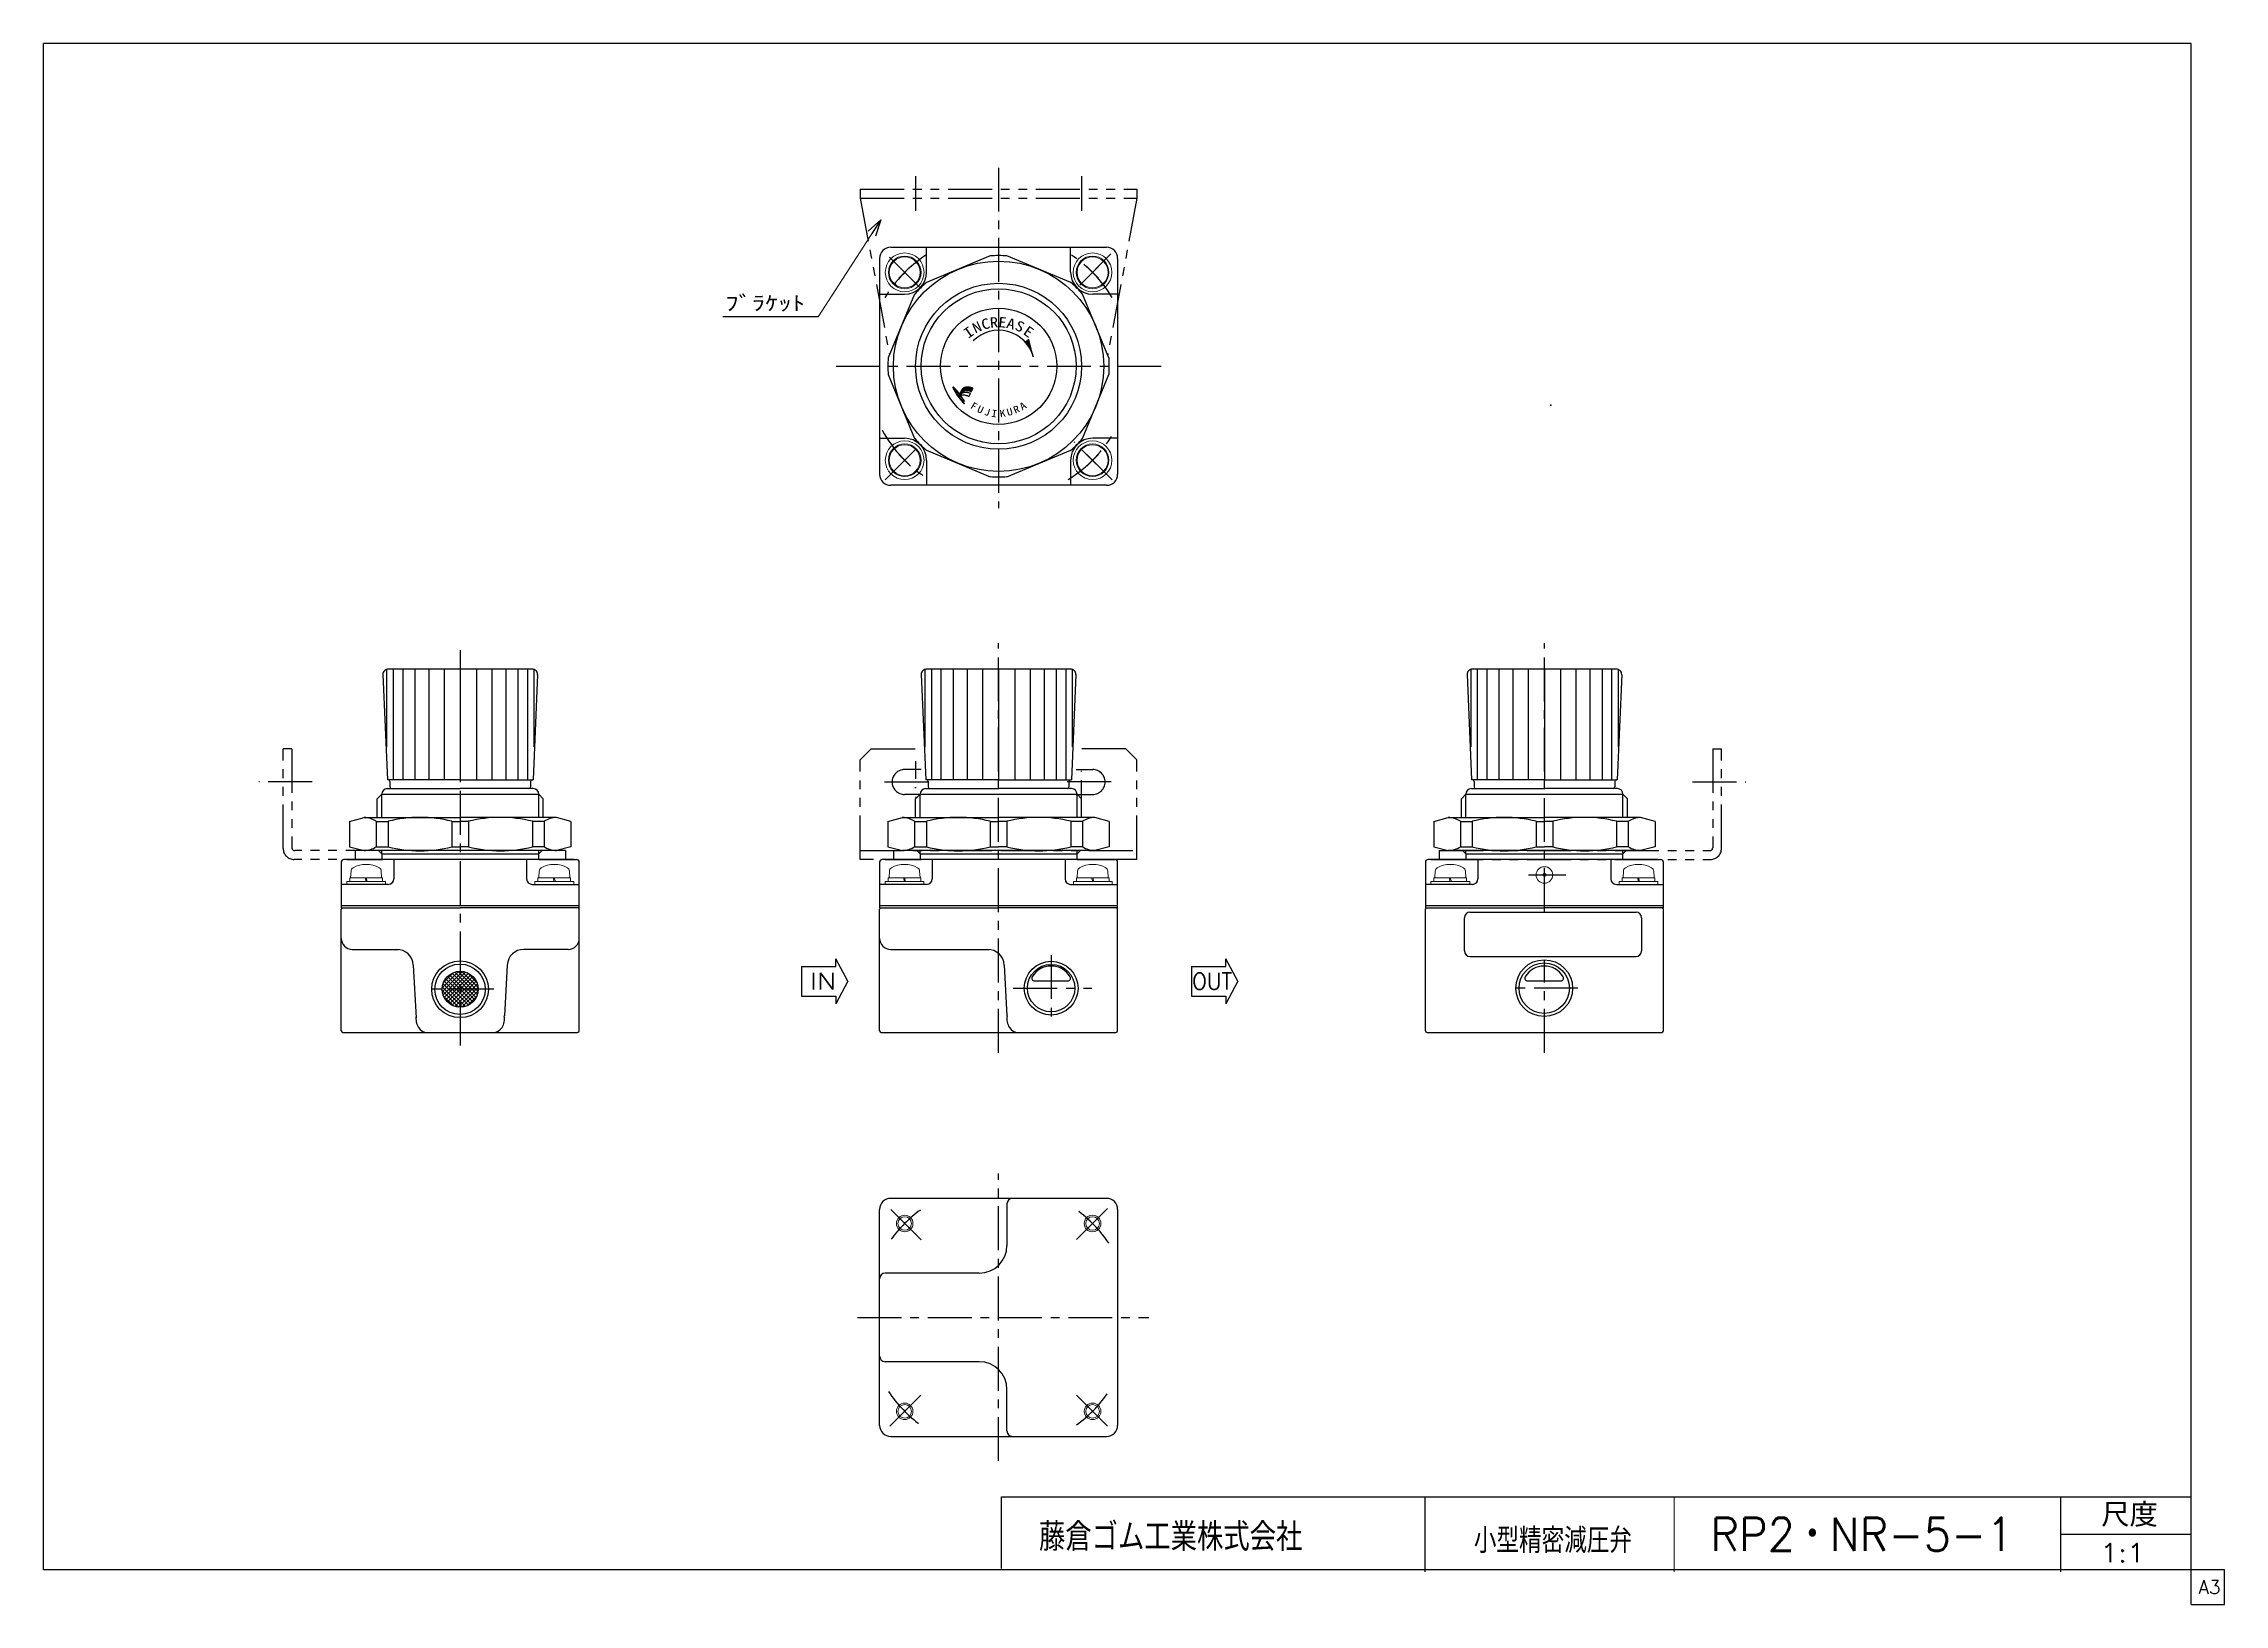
# Model space of a CAD drawing. Header units: millimetres. Extents: x -190 to 204, y -140 to 142.
import ezdxf
from ezdxf.enums import TextEntityAlignment as Align

# ---------------------------------------------------------------- set-up
doc = ezdxf.new("R2010")
doc.units = ezdxf.units.MM
doc.header["$LTSCALE"] = 0.25
doc.header["$PDSIZE"] = 1
for name, pattern in [('CENTER', [50.8, 31.75, -6.35, 6.35, -6.35]), ('DIVIDE', [31.75, 12.7, -6.35, 0, -6.35, 0, -6.35]), ('PHANTOM', [63.5, 31.75, -6.35, 6.35, -6.35, 6.35, -6.35])]:
    doc.linetypes.add(name, pattern=pattern)
doc.layers.add('Layer0014', color=7, linetype='Continuous')
doc.layers.add('ZUWAKU', color=7, linetype='Continuous')
doc.styles.add('FdaStyle0', font='txt.shx', dxfattribs={"width": 0.8, "bigfont": 'bigfont'})
doc.styles.add('FdaStyle1', font='ＭＳ ゴシック', dxfattribs={"width": 0.616})

msp = doc.modelspace()

# ---------------------------------------------------------------- texts
at = {"color": 4, "style": 'FdaStyle0'}
for s, height, width, p, p2 in [('ﾌﾞﾗｹｯﾄ', 3, 0.8, (-66.84, 93.01), (-52.44, 93.01)), ('IN', 3, 0.8, (-51.57, -29.42), (-46.77, -29.42)), ('OUT', 3, 0.8, (17.54, -29.42), (24.74, -29.42)), ('尺度', 4.275, 0.995614, (181.76, -126.47), (191.98, -126.47)), ('藤倉ゴム工業株式会社', 5.062, 0.783333, (-10.17, -130.83), (37.42, -130.83)), ('小型精密減圧弁', 4.5, 0.755952, (68.4, -131.21), (96.97, -131.21)), ('1:1', 3.375, 0.8, (181.56, -132.9), (189.66, -132.9))]:
    msp.add_text(s, height=height, dxfattribs=dict(at, width=width)).set_placement(p, p2, align=Align.FIT)
at = {"color": 4, "style": 'FdaStyle1', "width": 1.230769}
for s, height, rotation, p, p2 in [('N', 1.87, 25, (-21.67, 89.1), (-20.31, 89.73)), ('C', 1.87, 15, (-20.31, 89.76), (-18.86, 90.15)), ('R', 1.87, 5, (-18.97, 90.14), (-17.47, 90.27)), ('E', 1.87, 355, (-17.58, 90.28), (-16.09, 90.15)), ('A', 1.87, 345, (-16.19, 90.18), (-14.75, 89.79)), ('S', 1.87, 335, (-14.7, 89.89), (-13.34, 89.26)), ('I', 1.87, 35, (-22.96, 88.14), (-21.73, 89)), ('E', 1.87, 325, (-13.18, 89.11), (-11.95, 88.25)), ('F', 1.3, 328, (-22.69, 75.73), (-21.81, 75.18)), ('U', 1.3, 336, (-21.49, 75.01), (-20.54, 74.58)), ('J', 1.3, 344, (-20.2, 74.46), (-19.2, 74.17)), ('I', 1.3, 352, (-18.85, 74.1), (-17.82, 73.95)), ('K', 1.3, 8, (-17.17, 73.98), (-16.14, 74.13)), ('U', 1.3, 16, (-15.79, 74.2), (-14.78, 74.49)), ('R', 1.3, 24, (-14.45, 74.61), (-13.49, 75.04)), ('A', 1.3, 32, (-13.18, 75.2), (-12.29, 75.76))]:
    msp.add_text(s, height=height, rotation=rotation, dxfattribs=at).set_placement(p, p2, align=Align.FIT)
at = {"layer": 'Layer0014', "color": 4, "style": 'FdaStyle0', "width": 0.814732}
msp.add_text('RP2・NR-5-1', height=6, dxfattribs=at).set_placement((111.16, -130.84), (165.91, -130.84), align=Align.FIT)
at = {"layer": 'ZUWAKU', "color": 7, "style": 'FdaStyle0', "width": 0.8}
msp.add_text('A3', height=2.5, dxfattribs=at).set_placement((199.31, -138.62), (203.31, -138.62), align=Align.FIT)

# ---------------------------------------------------------------- blocks, each defined once
blk = doc.blocks.new('DC_GROUP_RP2・NR-5-1_2')
at = {"color": 4, "linetype": 'Continuous', "lineweight": 25}
blk.add_line((-22.51, 79.35), (-22.6, 79.37), dxfattribs=at)
for centre, radius, start, end in [((-23.03, 78.12), 1.35, 146.3137, 150.2603), ((-20.43, 76.48), 4.43, 145.7977, 147.2876), ((-23.74, 78.72), 0.428, 137.9478, 145.4483), ((-19.64, 75.35), 5.74, 139.6104, 140.4429), ((-23.35, 78.51), 0.863, 133.8815, 139.3431), ((-23.55, 78.71), 0.579, 126.6419, 133.6018), ((-30.28, 88.03), 10.92, 305.802, 306.198), ((-23.16, 78.37), 1.09, 123.5906, 128.4094), ((-23.37, 78.64), 0.747, 113.6113, 121.5603), ((-23.13, 78.15), 1.29, 109.8131, 114.4884), ((-23.16, 78.17), 1.26, 105.6944, 109.3068), ((-23.36, 78.92), 0.485, 101.7235, 106.5255), ((-23.12, 77.9), 1.54, 99.1241, 102.6775), ((-23.16, 78.07), 1.36, 93.8559, 98.561), ((-23.16, 78.09), 1.35, 90.2765, 94.1452), ((-23.17, 77.68), 1.75, 87.3084, 89.7512), ((-23.45, 69.8), 9.64, 87.3301, 87.8618), ((-23.05, 78.27), 1.16, 84.1175, 87.6106), ((-23.47, 74.82), 4.64, 82.4113, 83.3245), ((-23.59, 73.2), 6.25, 82.4618, 83.2741), ((-22.97, 77.96), 1.46, 78.7109, 82.0424), ((-23.86, 73.57), 5.93, 77.6612, 78.5158), ((-23.37, 75.28), 4.16, 76.5305, 78.1041), ((-24.18, 71.93), 7.61, 75.3044, 76.4448), ((-23.54, 74.39), 5.06, 74.0939, 75.2655), ((-22.27, 77.65), 2.25, 154.1596, 156.5211), ((-20.1, 76.5), 4.7, 151.9983, 153.0993), ((-21.51, 77.34), 3.06, 151.7036, 153.3939)]:
    blk.add_arc(centre, radius, start, end, dxfattribs=at)
blk = doc.blocks.new('DC_GROUP_RP2・NR-5-1_3')
at = {"color": 4, "linetype": 'Continuous', "lineweight": 25}
blk.add_line((-24.39, 78.42), (-24.49, 78.23), dxfattribs=at)
for centre, radius, start, end in [((-19.02, 75.55), 6.08, 155.7385, 157.3306), ((-17.04, 74.58), 8.29, 153.8872, 155.2023), ((-3.37, 68.2), 23.37, 153.7299, 154.0739)]:
    blk.add_arc(centre, radius, start, end, dxfattribs=at)
blk = doc.blocks.new('DC_GROUP_RP2・NR-5-1_4')
at = {"color": 4, "linetype": 'Continuous', "lineweight": 25}
for centre, radius, start, end in [((-23.39, 77.88), 0.935, 87.9667, 103.3335), ((-23.34, 77.1), 1.71, 82.9246, 90.3904), ((-17.65, 74.24), 7.73, 150.2166, 151.9818), ((-22.04, 76.78), 2.66, 143.5786, 150.7996), ((-22.47, 77.05), 2.15, 134.1532, 142.386), ((-23.65, 78.28), 0.451, 115.6669, 136.3331), ((-23.25, 77.61), 1.23, 106.453, 118.6432), ((-23.78, 73.98), 4.86, 78.9614, 82.3102), ((-23.48, 75.33), 3.48, 76.1085, 79.5651), ((-24.75, 70.46), 8.51, 74.2397, 75.6821)]:
    blk.add_arc(centre, radius, start, end, dxfattribs=at)
blk = doc.blocks.new('DC_GROUP_RP2・NR-5-1_5')
at = {"color": 4, "linetype": 'Continuous', "lineweight": 25}
for centre, radius, start, end in [((-53, 92.35), 33.56, 336.0229, 336.3317), ((1.47, 68.22), 26.01, 155.4396, 155.8221), ((-14.33, 75.56), 8.6, 155.419, 156.1641), ((-22.21, 79.13), 0.143, 52.5201, 66.2857), ((-22.78, 79.46), 0.712, 332.7063, 339.2217), ((-22.14, 79.22), 0.0258, 332.3209, 49.311), ((-22.42, 78.7), 0.0529, 252.8981, 295.1278), ((-22.68, 79.08), 0.514, 303.2931, 308.7069), ((-22.37, 78.71), 0.0276, 285.4206, 1.2643)]:
    blk.add_arc(centre, radius, start, end, dxfattribs=at)
blk = doc.blocks.new('DC_GROUP_RP2・NR-5-1_6')
at = {"color": 4, "linetype": 'Continuous', "lineweight": 25}
for centre, radius, start, end in [((-23.48, 77.44), 1.06, 101.4115, 111.7469), ((-23.52, 77.23), 1.26, 88.7756, 97.5488), ((-23.43, 76.94), 1.55, 84.5826, 92.4321), ((-23.6, 76.29), 2.22, 75.5586, 81.7984), ((-28.44, 54.94), 24.11, 76.5307, 77.0586), ((-27.05, 61.32), 17.58, 75.2581, 76.0873)]:
    blk.add_arc(centre, radius, start, end, dxfattribs=at)
blk = doc.blocks.new('DC_GROUP_RP2・NR-5-1_7')
at = {"color": 4, "linetype": 'Continuous', "lineweight": 25}
for centre, radius, start, end in [((-19.61, 74.77), 5.74, 146.4952, 148.654), ((-22.96, 76.98), 1.73, 140.1478, 146.2166), ((-23.01, 77.02), 1.66, 133.9103, 140.1366), ((-23.39, 77.43), 1.11, 124.9045, 134.3384), ((-23.17, 77.04), 1.55, 116.7491, 123.3108)]:
    blk.add_arc(centre, radius, start, end, dxfattribs=at)
blk = doc.blocks.new('DC_GROUP_RP2・NR-5-1_8')
at = {"color": 4, "linetype": 'Continuous', "lineweight": 25}
for centre, radius, start, end in [((-23.72, 77.17), 0.882, 125.0997, 135.311), ((-23.9, 77.38), 0.609, 106.7194, 123.1077), ((-23.82, 77.12), 0.889, 95.0209, 106.77), ((-23.83, 77.21), 0.792, 83.4318, 94.9938), ((-23.91, 76.39), 1.62, 77.2777, 83.6899), ((-24.65, 73.28), 4.81, 74.4539, 76.9118), ((-25.42, 70.05), 8.13, 73.7332, 75.3101), ((-39.28, 26.34), 53.99, 72.4107, 72.6038), ((-22.27, 80.2), 2.5, 253.7235, 257.0779)]:
    blk.add_arc(centre, radius, start, end, dxfattribs=at)
blk = doc.blocks.new('DC_GROUP_RP2・NR-5-1_9')
at = {"color": 4, "linetype": 'Continuous', "lineweight": 25}
for centre, radius, start, end in [((-22.83, 77.84), 0.073, 272.1073, 297.0668), ((-22.86, 77.87), 0.109, 305.6302, 324.6945)]:
    blk.add_arc(centre, radius, start, end, dxfattribs=at)
blk = doc.blocks.new('DC_GROUP_RP2・NR-5-1_10')
at = {"color": 4, "linetype": 'Continuous', "lineweight": 25}
for centre, radius, start, end in [((-22.59, 78.29), 0.0381, 38.3896, 74.0601), ((-22.61, 78.29), 0.0481, 350.6874, 21.1754)]:
    blk.add_arc(centre, radius, start, end, dxfattribs=at)
blk = doc.blocks.new('DC_GROUP_RP2・NR-5-1_11')
at = {"color": 4, "linetype": 'Continuous', "lineweight": 25}
for centre, radius, start, end in [((-45.22, 63.13), 25.61, 33.693, 34.9555), ((-39.82, 66.92), 19.02, 31.6958, 33.2354)]:
    blk.add_arc(centre, radius, start, end, dxfattribs=at)
blk = doc.blocks.new('DC_GROUP_RP2・NR-5-1_12')
at = {"color": 4, "linetype": 'Continuous', "lineweight": 25}
for centre, radius, start, end in [((-41.14, 65.55), 20.82, 34.3135, 35.9326), ((-35.5, 69.58), 13.89, 31.5928, 33.7135)]:
    blk.add_arc(centre, radius, start, end, dxfattribs=at)
blk = doc.blocks.new('DC_GROUP_RP2・NR-5-1_13')
at = {"color": 4, "linetype": 'Continuous', "lineweight": 25}
for centre, radius, start, end in [((-23.7, 76.93), 0.0743, 291.388, 320.612), ((-23.69, 76.9), 0.056, 336.9074, 12.2453)]:
    blk.add_arc(centre, radius, start, end, dxfattribs=at)
blk = doc.blocks.new('DC_GROUP_RP2・NR-5-1_14')
at = {"color": 4, "linetype": 'Continuous', "lineweight": 25}
for centre, radius, start, end in [((-23.7, 76.46), 0.0169, 260.8193, 351.1807), ((-23.98, 76.5), 0.303, 352.0672, 4.6376)]:
    blk.add_arc(centre, radius, start, end, dxfattribs=at)
blk = doc.blocks.new('DC_GROUP_RP2・NR-5-1_15')
at = {"color": 4, "linetype": 'Continuous', "lineweight": 25}
for centre, radius, start, end in [((-24.56, 78.89), 0.67, 192.2371, 200.6896), ((-23.77, 79.21), 1.52, 201.5019, 208.2552), ((-19.59, 81.44), 6.26, 208.0826, 210.419), ((-20.95, 80.6), 4.66, 210.0026, 213.4797), ((-8.12, 89.03), 20.01, 213.3592, 214.7519), ((-16.77, 83), 9.46, 214.6023, 216.9552), ((-12.76, 86.14), 14.56, 217.3477, 218.6891), ((-13.9, 85.03), 12.98, 218.0128, 219.9295), ((-22.27, 78.04), 2.07, 220.2779, 227.3133)]:
    blk.add_arc(centre, radius, start, end, dxfattribs=at)
blk = doc.blocks.new('DC_GROUP_RP2・NR-5-1_16')
at = {"color": 4, "linetype": 'Continuous', "lineweight": 25}
for centre, radius, start, end in [((-26.35, 77.18), 1.99, 46.4098, 53.1264), ((-27.09, 76.49), 3.01, 39.4447, 45.1725), ((-31.43, 72.9), 8.63, 37.5621, 39.5655)]:
    blk.add_arc(centre, radius, start, end, dxfattribs=at)
blk = doc.blocks.new('DC_GROUP_RP2・NR-5-1_17')
at = {"color": 4, "linetype": 'Continuous', "lineweight": 25}
for centre, radius, start, end in [((-25.17, 78.76), 0.0485, 137.1831, 190.911), ((-25.21, 78.7), 0.0872, 48.1818, 84.101)]:
    blk.add_arc(centre, radius, start, end, dxfattribs=at)
blk = doc.blocks.new('DC_GROUP_RP2・NR-5-1_18')
at = {"color": 4, "linetype": 'Continuous', "lineweight": 25}
for centre, radius, start, end in [((-24.59, 78.2), 0.0442, 283.2865, 322.9887), ((-24.76, 78.3), 0.237, 328.3091, 341.1705)]:
    blk.add_arc(centre, radius, start, end, dxfattribs=at)
blk = doc.blocks.new('DC_GROUP_RP2・NR-5-1_19')
at = {"color": 4, "linetype": 'Continuous', "lineweight": 25}
for centre, radius, start, end in [((-26.63, 78.03), 1.72, 47.4334, 54.4999), ((-28.64, 75.92), 4.64, 42.8097, 46.8039), ((-30.8, 73.92), 7.58, 40.4704, 42.783), ((-33.87, 71.14), 11.72, 39.1649, 41.0993), ((-33.25, 71.79), 10.84, 36.4519, 38.5629)]:
    blk.add_arc(centre, radius, start, end, dxfattribs=at)
blk = doc.blocks.new('DC_GROUP_RP2・NR-5-1_20')
at = {"color": 4, "linetype": 'Continuous', "lineweight": 25}
for centre, radius, start, end in [((-25.59, 79.34), 0.127, 138.8509, 166.2792), ((-25.64, 79.35), 0.0836, 86.8462, 123.2548)]:
    blk.add_arc(centre, radius, start, end, dxfattribs=at)
blk = doc.blocks.new('DC_GROUP_RP2・NR-5-1_21')
at = {"color": 4, "linetype": 'Continuous', "lineweight": 25}
for centre, radius, start, end in [((-24.43, 79.67), 1.32, 193.3258, 201.5156), ((-23.49, 80.1), 2.34, 202.9342, 210.0439), ((-16.4, 84.11), 10.49, 209.6145, 211.8441), ((-12.46, 86.49), 15.1, 211.6163, 213.1514), ((5.63, 98.41), 36.76, 213.2841, 213.9605)]:
    blk.add_arc(centre, radius, start, end, dxfattribs=at)
blk = doc.blocks.new('DC_GROUP_RP2・NR-5-1_22')
at = {"color": 4, "linetype": 'Continuous', "lineweight": 25}
for centre, radius, start, end in [((14.15, 106.39), 48.32, 216.1662, 216.4812), ((-1.83, 94.59), 28.45, 216.5121, 217.1406), ((42.15, 128.06), 83.72, 217.2285, 217.4483), ((-17.47, 82.32), 8.58, 217.0043, 218.598), ((-17.92, 82.06), 8.06, 219.1584, 220.9647), ((-18.15, 81.78), 7.7, 220.5305, 222.5038), ((-21.48, 78.77), 3.22, 223.039, 226.3838)]:
    blk.add_arc(centre, radius, start, end, dxfattribs=at)
blk = doc.blocks.new('DC_GROUP_RP2・NR-5-1_23')
at = {"color": 4, "linetype": 'Continuous', "lineweight": 25}
for p, q in [((-24.2, 78.81), (-23.74, 78.74)), ((-24.18, 78.84), (-23.68, 78.76)), ((-24.16, 78.87), (-23.61, 78.79)), ((-24.14, 78.9), (-23.5, 78.8)), ((-24.11, 78.94), (-23.32, 78.81)), ((-24.09, 78.97), (-22.35, 78.69)), ((-24.07, 79), (-22.33, 78.73)), ((-24.04, 79.03), (-22.32, 78.76)), ((-24.02, 79.06), (-22.3, 78.79)), ((-23.99, 79.09), (-22.29, 78.83)), ((-23.96, 79.12), (-22.27, 78.86)), ((-23.93, 79.16), (-22.26, 78.89)), ((-23.89, 79.18), (-22.24, 78.92)), ((-23.85, 79.21), (-22.23, 78.96)), ((-23.81, 79.24), (-22.21, 78.99)), ((-23.77, 79.27), (-22.2, 79.02)), ((-23.72, 79.3), (-22.18, 79.06)), ((-23.66, 79.33), (-22.17, 79.09)), ((-23.6, 79.35), (-22.15, 79.12)), ((-23.53, 79.38), (-22.14, 79.16)), ((-23.45, 79.4), (-22.12, 79.19)), ((-23.35, 79.42), (-22.11, 79.22)), ((-23.2, 79.43), (-22.18, 79.27)), ((-22.86, 79.41), (-22.64, 79.38)), ((-24.64, 77.89), (-24.48, 77.86)), ((-24.63, 77.92), (-24.46, 77.89)), ((-24.62, 77.85), (-24.5, 77.83)), ((-24.61, 77.95), (-24.45, 77.93)), ((-24.6, 77.99), (-24.43, 77.96)), ((-24.59, 77.81), (-24.51, 77.8)), ((-24.58, 78.02), (-24.41, 77.99)), ((-24.57, 78.05), (-24.39, 78.02)), ((-24.56, 77.77), (-24.54, 77.76)), ((-24.55, 78.09), (-24.37, 78.06)), ((-24.54, 78.12), (-24.35, 78.09)), ((-24.52, 78.15), (-24.34, 78.12)), ((-24.51, 78.18), (-24.32, 78.15)), ((-24.49, 78.22), (-24.3, 78.19)), ((-24.47, 78.25), (-24.28, 78.22)), ((-24.46, 78.28), (-24.26, 78.25)), ((-24.44, 78.32), (-24.23, 78.28)), ((-24.43, 78.35), (-24.21, 78.31)), ((-24.41, 78.38), (-24.19, 78.35)), ((-24.39, 78.41), (-24.17, 78.38)), ((-24.38, 78.45), (-24.14, 78.41)), ((-24.36, 78.48), (-24.11, 78.44)), ((-24.35, 78.51), (-24.09, 78.47)), ((-24.33, 78.55), (-24.06, 78.5)), ((-24.32, 78.58), (-24.03, 78.53)), ((-24.3, 78.61), (-24, 78.56)), ((-24.28, 78.64), (-23.97, 78.6)), ((-24.27, 78.68), (-23.94, 78.63)), ((-24.25, 78.71), (-23.9, 78.65)), ((-24.23, 78.74), (-23.85, 78.68)), ((-24.22, 78.78), (-23.8, 78.71)), ((-22.6, 78.7), (-22.39, 78.66))]:
    blk.add_line(p, q, dxfattribs=at)
blk = doc.blocks.new('DC_GROUP_RP2・NR-5-1_24')
at = {"color": 4, "linetype": 'Continuous', "lineweight": 25}
for p, q in [((-24.27, 77.78), (-24.2, 77.77)), ((-24.27, 77.75), (-24.18, 77.73)), ((-24.24, 77.71), (-24.15, 77.69)), ((-24.21, 77.67), (-24.12, 77.65)), ((-24.18, 77.63), (-24.09, 77.61)), ((-24.15, 77.59), (-24.07, 77.57)), ((-24.13, 77.55), (-24.04, 77.53)), ((-24.1, 77.51), (-24.01, 77.5)), ((-24.07, 77.47), (-23.98, 77.46)), ((-24.04, 77.43), (-23.96, 77.42)), ((-24.02, 77.39), (-23.93, 77.38)), ((-23.99, 77.35), (-23.91, 77.34)), ((-23.96, 77.31), (-23.88, 77.3)), ((-23.93, 77.27), (-23.85, 77.26)), ((-23.91, 77.23), (-23.83, 77.22)), ((-23.88, 77.19), (-23.8, 77.18)), ((-23.86, 77.15), (-23.78, 77.14)), ((-23.83, 77.11), (-23.75, 77.1)), ((-23.8, 77.07), (-23.73, 77.06)), ((-23.78, 77.03), (-23.7, 77.02)), ((-23.75, 76.99), (-23.68, 76.98)), ((-23.73, 76.95), (-23.65, 76.94)), ((-23.71, 76.92), (-23.63, 76.9)), ((-23.68, 76.88), (-23.65, 76.87))]:
    blk.add_line(p, q, dxfattribs=at)
blk = doc.blocks.new('DC_GROUP_RP2・NR-5-1_25')
at = {"color": 4, "linetype": 'Continuous', "lineweight": 25}
for p, q in [((-25.7, 79.39), (-25.53, 79.36)), ((-25.7, 79.35), (-25.48, 79.32)), ((-25.69, 79.31), (-25.44, 79.27)), ((-25.68, 79.42), (-25.59, 79.4)), ((-25.68, 79.28), (-25.39, 79.23)), ((-25.67, 79.24), (-25.35, 79.19)), ((-25.66, 79.2), (-25.31, 79.15)), ((-25.64, 79.16), (-25.27, 79.1)), ((-25.62, 79.13), (-25.23, 79.06)), ((-25.61, 79.09), (-25.19, 79.02)), ((-25.59, 79.05), (-25.15, 78.98)), ((-25.57, 79.01), (-25.12, 78.94)), ((-25.55, 78.97), (-25.08, 78.9)), ((-25.53, 78.93), (-25.05, 78.86)), ((-25.5, 78.89), (-25.01, 78.82)), ((-25.48, 78.85), (-24.98, 78.77)), ((-25.46, 78.82), (-25.21, 78.78)), ((-25.44, 78.78), (-25.21, 78.74)), ((-25.41, 78.74), (-25.2, 78.7)), ((-25.39, 78.7), (-25.19, 78.67)), ((-25.36, 78.66), (-25.18, 78.63)), ((-25.34, 78.62), (-25.16, 78.59)), ((-25.32, 78.58), (-25.14, 78.55)), ((-25.29, 78.54), (-25.12, 78.51)), ((-25.27, 78.5), (-25.1, 78.48)), ((-25.24, 78.46), (-25.08, 78.44)), ((-25.22, 78.42), (-25.06, 78.4)), ((-25.19, 78.38), (-25.04, 78.36)), ((-25.17, 78.34), (-25.02, 78.32)), ((-25.15, 78.77), (-24.94, 78.73)), ((-25.14, 78.3), (-24.99, 78.28)), ((-25.12, 78.27), (-24.97, 78.24)), ((-25.09, 78.72), (-24.91, 78.69)), ((-25.09, 78.23), (-24.95, 78.2)), ((-25.07, 78.19), (-24.92, 78.16)), ((-25.04, 78.68), (-24.87, 78.65)), ((-25.04, 78.15), (-24.9, 78.12)), ((-25.01, 78.11), (-24.87, 78.09)), ((-24.99, 78.64), (-24.84, 78.61)), ((-24.99, 78.07), (-24.85, 78.05)), ((-24.96, 78.03), (-24.82, 78.01)), ((-24.95, 78.59), (-24.8, 78.57)), ((-24.93, 77.99), (-24.8, 77.97)), ((-24.91, 78.55), (-24.77, 78.53)), ((-24.91, 77.95), (-24.77, 77.93)), ((-24.88, 77.91), (-24.74, 77.89)), ((-24.87, 78.51), (-24.74, 78.49)), ((-24.85, 77.87), (-24.72, 77.85)), ((-24.83, 78.47), (-24.71, 78.45)), ((-24.82, 77.83), (-24.69, 77.81)), ((-24.8, 78.43), (-24.68, 78.41)), ((-24.8, 77.79), (-24.66, 77.77)), ((-24.77, 78.39), (-24.64, 78.37)), ((-24.77, 77.75), (-24.64, 77.73)), ((-24.74, 77.71), (-24.61, 77.69)), ((-24.73, 78.35), (-24.61, 78.33)), ((-24.71, 77.67), (-24.58, 77.65)), ((-24.7, 78.31), (-24.58, 78.29)), ((-24.68, 77.63), (-24.55, 77.61)), ((-24.67, 78.26), (-24.55, 78.25)), ((-24.65, 77.59), (-24.53, 77.57)), ((-24.63, 78.22), (-24.54, 78.21)), ((-24.62, 77.55), (-24.5, 77.53)), ((-24.6, 78.18), (-24.56, 78.18)), ((-24.59, 77.51), (-24.47, 77.49)), ((-24.56, 77.47), (-24.44, 77.45)), ((-24.53, 77.43), (-24.41, 77.41)), ((-24.5, 77.39), (-24.38, 77.37)), ((-24.46, 77.35), (-24.35, 77.33)), ((-24.43, 77.31), (-24.32, 77.29)), ((-24.4, 77.27), (-24.29, 77.25)), ((-24.37, 77.23), (-24.26, 77.21)), ((-24.34, 77.19), (-24.23, 77.17)), ((-24.31, 77.15), (-24.2, 77.13)), ((-24.28, 77.11), (-24.16, 77.09)), ((-24.25, 77.06), (-24.13, 77.05)), ((-24.22, 77.02), (-24.1, 77.01)), ((-24.19, 76.98), (-24.07, 76.97)), ((-24.15, 76.94), (-24.04, 76.92)), ((-24.12, 76.9), (-24, 76.88)), ((-24.09, 76.86), (-23.97, 76.84)), ((-24.05, 76.82), (-23.94, 76.8)), ((-24.02, 76.78), (-23.9, 76.76)), ((-23.98, 76.74), (-23.87, 76.72)), ((-23.94, 76.7), (-23.83, 76.68)), ((-23.91, 76.66), (-23.8, 76.64)), ((-23.87, 76.62), (-23.76, 76.6)), ((-23.83, 76.57), (-23.72, 76.56)), ((-23.79, 76.53), (-23.68, 76.51)), ((-23.75, 76.49), (-23.68, 76.48)), ((-23.71, 76.45), (-23.69, 76.44))]:
    blk.add_line(p, q, dxfattribs=at)
blk = doc.blocks.new('DC_GROUP_RP2・NR-5-1_1')
at = {"color": 4, "linetype": 'Continuous', "lineweight": 25}
for p, q in [((-24.63, 77.9), (-24.64, 77.89)), ((-24.64, 77.89), (-24.56, 77.76)), ((-24.56, 77.76), (-24.52, 77.79)), ((-24.51, 77.76), (-24.53, 77.72)), ((-24.53, 77.72), (-24.47, 77.65)), ((-24.47, 77.87), (-24.52, 77.79)), ((-24.47, 77.65), (-24.45, 77.67)), ((-24.35, 77.79), (-24.45, 77.67)), ((-24.23, 77.81), (-24.29, 77.77)), ((-22.77, 77.8), (-22.56, 78.28))]:
    blk.add_line(p, q, dxfattribs=at)
at = {"linetype": 'Continuous'}
for name in ['DC_GROUP_RP2・NR-5-1_20', 'DC_GROUP_RP2・NR-5-1_21', 'DC_GROUP_RP2・NR-5-1_25', 'DC_GROUP_RP2・NR-5-1_19', 'DC_GROUP_RP2・NR-5-1_23', 'DC_GROUP_RP2・NR-5-1_4', 'DC_GROUP_RP2・NR-5-1_2', 'DC_GROUP_RP2・NR-5-1_5', 'DC_GROUP_RP2・NR-5-1_17', 'DC_GROUP_RP2・NR-5-1_15', 'DC_GROUP_RP2・NR-5-1_16', 'DC_GROUP_RP2・NR-5-1_22', 'DC_GROUP_RP2・NR-5-1_3', 'DC_GROUP_RP2・NR-5-1_18', 'DC_GROUP_RP2・NR-5-1_7', 'DC_GROUP_RP2・NR-5-1_8', 'DC_GROUP_RP2・NR-5-1_12', 'DC_GROUP_RP2・NR-5-1_24', 'DC_GROUP_RP2・NR-5-1_11', 'DC_GROUP_RP2・NR-5-1_6', 'DC_GROUP_RP2・NR-5-1_14', 'DC_GROUP_RP2・NR-5-1_13', 'DC_GROUP_RP2・NR-5-1_9', 'DC_GROUP_RP2・NR-5-1_10']:
    blk.add_blockref(name, (0, 0), dxfattribs=at)
blk = doc.blocks.new('DC_GROUP_RP2・NR-5-1_26')
at = {"color": 4, "linetype": 'Continuous', "lineweight": 25}
for p, q in [((-18.97, 103.14), (-30.5, 98.36)), ((-4.42, 98.36), (-15.96, 103.14)), ((-32.63, 96.24), (-37.41, 84.7)), ((2.48, 84.7), (-2.3, 96.24)), ((-37.41, 81.69), (-32.63, 70.15)), ((-2.3, 70.15), (2.48, 81.69)), ((-30.5, 68.03), (-18.97, 63.25)), ((-15.96, 63.25), (-4.42, 68.03))]:
    blk.add_line(p, q, dxfattribs=at)
blk.add_circle((-17.46, 83.2), 19, dxfattribs=at)
for start, end in [(85.6949, 94.3051), (130.6949, 139.3051), (40.6949, 49.3051), (175.6949, 184.3051), (355.6949, 4.3051), (220.6949, 229.3051), (310.6949, 319.3051), (265.6949, 274.3051)]:
    blk.add_arc((-17.46, 83.2), 20, start, end, dxfattribs=at)
blk = doc.blocks.new('DC_GROUP_RP2・NR-5-1_27')
at = {"color": 4, "linetype": 'Continuous', "lineweight": 25}
for p, q in [((-117.96, -29.06), (-115.03, -26.13)), ((-117.95, -29.76), (-114.33, -26.14)), ((-117.83, -30.34), (-113.75, -26.26)), ((-117.73, -28.13), (-115.96, -26.36)), ((-117.62, -30.84), (-113.25, -26.47)), ((-117.35, -31.28), (-112.81, -26.74)), ((-117.35, -27.45), (-112.81, -31.99)), ((-117.02, -31.66), (-112.43, -27.07)), ((-117.02, -27.07), (-112.43, -31.66)), ((-116.64, -26.74), (-112.1, -31.28)), ((-116.64, -31.99), (-112.1, -27.45)), ((-116.21, -26.47), (-111.83, -30.84)), ((-115.7, -26.26), (-111.63, -30.34)), ((-115.12, -26.14), (-111.5, -29.76)), ((-114.43, -26.13), (-111.49, -29.06)), ((-113.49, -26.36), (-111.72, -28.13)), ((-117.96, -29.66), (-115.03, -32.6)), ((-117.95, -28.97), (-114.33, -32.59)), ((-117.83, -28.39), (-113.75, -32.46)), ((-117.73, -30.6), (-115.96, -32.37)), ((-117.62, -27.88), (-113.25, -32.26)), ((-116.21, -32.26), (-111.83, -27.88)), ((-115.7, -32.46), (-111.63, -28.39)), ((-115.12, -32.59), (-111.5, -28.97)), ((-114.43, -32.6), (-111.49, -29.66)), ((-113.49, -32.37), (-111.72, -30.6))]:
    blk.add_line(p, q, dxfattribs=at)
blk = doc.blocks.new('DC_GROUP_RP2・NR-5-1_28')
at = {"color": 4, "linetype": 'Continuous', "lineweight": 25}
for p, q in [((-37.46, 0.98), (-34.84, 1.69)), ((-37.46, 0.98), (-37.46, -3.61)), ((-34.84, 1.69), (-17.46, 1.69)), ((-32.63, 0.98), (-32.63, -3.61)), ((-32.63, 0.98), (-30.5, 0.98)), ((-30.5, 0.98), (-30.5, -3.61)), ((-18.97, 0.98), (-18.97, -3.61)), ((-18.97, 0.98), (-17.46, 0.98)), ((-0.09, 1.69), (-17.46, 1.69)), ((-15.96, 0.98), (-17.46, 0.98)), ((-15.96, 0.98), (-15.96, -3.61)), ((-4.42, 0.98), (-4.42, -3.61)), ((-2.3, 0.98), (-4.42, 0.98)), ((-2.3, 0.98), (-2.3, -3.61)), ((2.54, 0.98), (-0.09, 1.69)), ((2.54, 0.98), (2.54, -3.61)), ((-37.46, -3.61), (-34.84, -4.31)), ((-32.63, -3.61), (-30.5, -3.61)), ((-18.97, -3.61), (-17.46, -3.61)), ((-15.96, -3.61), (-17.46, -3.61)), ((-2.3, -3.61), (-4.42, -3.61)), ((2.54, -3.61), (-0.09, -4.31))]:
    blk.add_line(p, q, dxfattribs=at)
for centre, radius, start, end in [((-35.05, -2.8), 4.49, 57.408, 87.408), ((-24.74, -21.94), 23.64, 75.8743, 104.1257), ((-10.19, -21.94), 23.64, 75.8743, 104.1257), ((0.12, -2.8), 4.49, 92.592, 122.592), ((-35.05, 0.17), 4.49, 272.592, 302.592), ((-24.74, 19.31), 23.64, 255.8743, 284.1257), ((-10.19, 19.31), 23.64, 255.8743, 284.1257), ((0.12, 0.17), 4.49, 237.408, 267.408)]:
    blk.add_arc(centre, radius, start, end, dxfattribs=at)
blk = doc.blocks.new('DC_GROUP_RP2・NR-5-1_29')
at = {"color": 4, "linetype": 'Continuous', "lineweight": 25}
for p, q in [((-134.73, 0.98), (-132.11, 1.69)), ((-134.73, 0.98), (-134.73, -3.61)), ((-132.11, 1.69), (-114.73, 1.69)), ((-129.89, 0.98), (-129.89, -3.61)), ((-129.89, 0.98), (-127.77, 0.98)), ((-127.77, 0.98), (-127.77, -3.61)), ((-116.23, 0.98), (-116.23, -3.61)), ((-116.23, 0.98), (-114.73, 0.98)), ((-97.35, 1.69), (-114.73, 1.69)), ((-113.23, 0.98), (-114.73, 0.98)), ((-113.23, 0.98), (-113.23, -3.61)), ((-101.69, 0.98), (-101.69, -3.61)), ((-99.56, 0.98), (-101.69, 0.98)), ((-99.56, 0.98), (-99.56, -3.61)), ((-94.73, 0.98), (-97.35, 1.69)), ((-94.73, 0.98), (-94.73, -3.61)), ((-134.73, -3.61), (-132.11, -4.31)), ((-129.89, -3.61), (-127.77, -3.61)), ((-116.23, -3.61), (-114.73, -3.61)), ((-113.23, -3.61), (-114.73, -3.61)), ((-99.56, -3.61), (-101.69, -3.61)), ((-94.73, -3.61), (-97.35, -4.31))]:
    blk.add_line(p, q, dxfattribs=at)
for centre, radius, start, end in [((-132.31, -2.8), 4.49, 57.408, 87.408), ((-122, -21.94), 23.64, 75.8743, 104.1257), ((-107.46, -21.94), 23.64, 75.8743, 104.1257), ((-97.14, -2.8), 4.49, 92.592, 122.592), ((-132.31, 0.17), 4.49, 272.592, 302.592), ((-122, 19.31), 23.64, 255.8743, 284.1257), ((-107.46, 19.31), 23.64, 255.8743, 284.1257), ((-97.14, 0.17), 4.49, 237.408, 267.408)]:
    blk.add_arc(centre, radius, start, end, dxfattribs=at)
blk = doc.blocks.new('DC_GROUP_RP2・NR-5-1_30')
at = {"color": 4, "linetype": 'Continuous', "lineweight": 25}
for p, q in [((61.15, 0.98), (63.77, 1.69)), ((61.15, 0.98), (61.15, -3.61)), ((63.77, 1.69), (81.15, 1.69)), ((65.99, 0.98), (65.99, -3.61)), ((65.99, 0.98), (68.11, 0.98)), ((68.11, 0.98), (68.11, -3.61)), ((79.65, 0.98), (79.65, -3.61)), ((79.65, 0.98), (81.15, 0.98)), ((98.53, 1.69), (81.15, 1.69)), ((82.65, 0.98), (81.15, 0.98)), ((82.65, 0.98), (82.65, -3.61)), ((94.19, 0.98), (94.19, -3.61)), ((96.31, 0.98), (94.19, 0.98)), ((96.31, 0.98), (96.31, -3.61)), ((101.15, 0.98), (98.53, 1.69)), ((101.15, 0.98), (101.15, -3.61)), ((61.15, -3.61), (63.77, -4.31)), ((65.99, -3.61), (68.11, -3.61)), ((79.65, -3.61), (81.15, -3.61)), ((82.65, -3.61), (81.15, -3.61)), ((96.31, -3.61), (94.19, -3.61)), ((101.15, -3.61), (98.53, -4.31))]:
    blk.add_line(p, q, dxfattribs=at)
for centre, radius, start, end in [((63.57, -2.8), 4.49, 57.408, 87.408), ((73.88, -21.94), 23.64, 75.8743, 104.1257), ((88.42, -21.94), 23.64, 75.8743, 104.1257), ((98.73, -2.8), 4.49, 92.592, 122.592), ((63.57, 0.17), 4.49, 272.592, 302.592), ((73.88, 19.31), 23.64, 255.8743, 284.1257), ((88.42, 19.31), 23.64, 255.8743, 284.1257), ((98.73, 0.17), 4.49, 237.408, 267.408)]:
    blk.add_arc(centre, radius, start, end, dxfattribs=at)
blk = doc.blocks.new('DC_GROUP_RP2・NR-5-1_31')
at = {"color": 4, "linetype": 'Continuous', "lineweight": 13}
for p, q in [((-30.96, -9.91), (-37.96, -9.91)), ((-37.96, -9.91), (-37.96, -10.41)), ((-30.96, -10.41), (-37.96, -10.41)), ((-31.51, -9.21), (-37.41, -9.21)), ((-37.41, -9.21), (-37.41, -9.91)), ((-37.2, -7.99), (-37.26, -9.21)), ((-31.66, -9.21), (-37.26, -9.21)), ((-34.65, -9.21), (-34.46, -9.91)), ((-34.46, -9.21), (-34.28, -9.91)), ((-31.73, -7.99), (-31.66, -9.21)), ((-31.51, -9.21), (-31.51, -9.91)), ((-30.96, -9.91), (-30.96, -10.41))]:
    blk.add_line(p, q, dxfattribs=at)
for centre, radius, start, end in [((-36.5, -8.03), 0.7, 118.2736, 177), ((-34.46, -11.81), 5, 61.7264, 118.2736), ((-32.43, -8.03), 0.7, 3, 61.7264)]:
    blk.add_arc(centre, radius, start, end, dxfattribs=at)
blk = doc.blocks.new('DC_GROUP_RP2・NR-5-1_32')
at = {"color": 4, "linetype": 'Continuous', "lineweight": 13}
for p, q in [((3.04, -9.91), (-3.96, -9.91)), ((-3.96, -9.91), (-3.96, -10.41)), ((3.04, -10.41), (-3.96, -10.41)), ((2.49, -9.21), (-3.41, -9.21)), ((-3.41, -9.21), (-3.41, -9.91)), ((-3.2, -7.99), (-3.26, -9.21)), ((2.34, -9.21), (-3.26, -9.21)), ((-0.65, -9.21), (-0.46, -9.91)), ((-0.46, -9.21), (-0.28, -9.91)), ((2.27, -7.99), (2.34, -9.21)), ((2.49, -9.21), (2.49, -9.91)), ((3.04, -9.91), (3.04, -10.41))]:
    blk.add_line(p, q, dxfattribs=at)
for centre, radius, start, end in [((-2.5, -8.03), 0.7, 118.2736, 177), ((-0.46, -11.81), 5, 61.7264, 118.2736), ((1.57, -8.03), 0.7, 3, 61.7264)]:
    blk.add_arc(centre, radius, start, end, dxfattribs=at)
blk = doc.blocks.new('DC_GROUP_RP2・NR-5-1_33')
at = {"color": 4, "linetype": 'Continuous', "lineweight": 13}
for p, q in [((-33.37, 101.23), (-35.5, 99.11)), ((-35.5, 101.23), (-33.37, 99.11))]:
    blk.add_line(p, q, dxfattribs=at)
for radius in [3.5, 2.95, 2.8]:
    blk.add_circle((-34.43, 100.17), radius, dxfattribs=at)
blk = doc.blocks.new('DC_GROUP_RP2・NR-5-1_34')
at = {"color": 4, "linetype": 'Continuous', "lineweight": 13}
for p, q in [((0.57, 67.29), (-1.55, 65.16)), ((-1.55, 67.29), (0.57, 65.16))]:
    blk.add_line(p, q, dxfattribs=at)
for radius in [3.5, 2.95, 2.8]:
    blk.add_circle((-0.49, 66.22), radius, dxfattribs=at)
blk = doc.blocks.new('DC_GROUP_RP2・NR-5-1_35')
at = {"color": 4, "linetype": 'Continuous', "lineweight": 13}
for p, q in [((-35.5, 67.29), (-33.37, 65.16)), ((-33.37, 67.29), (-35.5, 65.16))]:
    blk.add_line(p, q, dxfattribs=at)
for radius in [3.5, 2.95, 2.8]:
    blk.add_circle((-34.43, 66.22), radius, dxfattribs=at)
blk = doc.blocks.new('DC_GROUP_RP2・NR-5-1_36')
at = {"color": 4, "linetype": 'Continuous', "lineweight": 13}
for p, q in [((-1.55, 101.23), (0.57, 99.11)), ((0.57, 101.23), (-1.55, 99.11))]:
    blk.add_line(p, q, dxfattribs=at)
for radius in [3.5, 2.95, 2.8]:
    blk.add_circle((-0.49, 100.17), radius, dxfattribs=at)
blk = doc.blocks.new('DC_GROUP_RP2・NR-5-1_37')
at = {"color": 4, "linetype": 'Continuous', "lineweight": 13}
for p, q in [((67.65, -9.91), (60.65, -9.91)), ((60.65, -9.91), (60.65, -10.41)), ((67.65, -10.41), (60.65, -10.41)), ((67.1, -9.21), (61.2, -9.21)), ((61.2, -9.21), (61.2, -9.91)), ((61.42, -7.99), (61.35, -9.21)), ((66.95, -9.21), (61.35, -9.21)), ((63.96, -9.21), (64.15, -9.91)), ((64.15, -9.21), (64.34, -9.91)), ((66.89, -7.99), (66.95, -9.21)), ((67.1, -9.21), (67.1, -9.91)), ((67.65, -9.91), (67.65, -10.41))]:
    blk.add_line(p, q, dxfattribs=at)
for centre, radius, start, end in [((62.11, -8.03), 0.7, 118.2736, 177), ((64.15, -11.81), 5, 61.7264, 118.2736), ((66.19, -8.03), 0.7, 3, 61.7264)]:
    blk.add_arc(centre, radius, start, end, dxfattribs=at)
blk = doc.blocks.new('DC_GROUP_RP2・NR-5-1_38')
at = {"color": 4, "linetype": 'Continuous', "lineweight": 13}
for p, q in [((101.65, -9.91), (94.65, -9.91)), ((94.65, -9.91), (94.65, -10.41)), ((101.65, -10.41), (94.65, -10.41)), ((101.1, -9.21), (95.2, -9.21)), ((95.2, -9.21), (95.2, -9.91)), ((95.42, -7.99), (95.35, -9.21)), ((100.95, -9.21), (95.35, -9.21)), ((97.96, -9.21), (98.15, -9.91)), ((98.15, -9.21), (98.34, -9.91)), ((100.89, -7.99), (100.95, -9.21)), ((101.1, -9.21), (101.1, -9.91)), ((101.65, -9.91), (101.65, -10.41))]:
    blk.add_line(p, q, dxfattribs=at)
for centre, radius, start, end in [((96.11, -8.03), 0.7, 118.2736, 177), ((98.15, -11.81), 5, 61.7264, 118.2736), ((100.19, -8.03), 0.7, 3, 61.7264)]:
    blk.add_arc(centre, radius, start, end, dxfattribs=at)
blk = doc.blocks.new('DC_GROUP_RP2・NR-5-1_39')
at = {"color": 4, "linetype": 'Continuous', "lineweight": 13}
for p, q in [((-128.23, -9.91), (-135.23, -9.91)), ((-135.23, -9.91), (-135.23, -10.41)), ((-128.23, -10.41), (-135.23, -10.41)), ((-128.78, -9.21), (-134.68, -9.21)), ((-134.68, -9.21), (-134.68, -9.91)), ((-134.46, -7.99), (-134.53, -9.21)), ((-128.93, -9.21), (-134.53, -9.21)), ((-131.91, -9.21), (-131.73, -9.91)), ((-131.73, -9.21), (-131.54, -9.91)), ((-128.99, -7.99), (-128.93, -9.21)), ((-128.78, -9.21), (-128.78, -9.91)), ((-128.23, -9.91), (-128.23, -10.41))]:
    blk.add_line(p, q, dxfattribs=at)
for centre, radius, start, end in [((-133.76, -8.03), 0.7, 118.2736, 177), ((-131.73, -11.81), 5, 61.7264, 118.2736), ((-129.69, -8.03), 0.7, 3, 61.7264)]:
    blk.add_arc(centre, radius, start, end, dxfattribs=at)
blk = doc.blocks.new('DC_GROUP_RP2・NR-5-1_40')
at = {"color": 4, "linetype": 'Continuous', "lineweight": 13}
for p, q in [((-94.23, -9.91), (-101.23, -9.91)), ((-101.23, -9.91), (-101.23, -10.41)), ((-94.23, -10.41), (-101.23, -10.41)), ((-94.78, -9.21), (-100.68, -9.21)), ((-100.68, -9.21), (-100.68, -9.91)), ((-100.46, -7.99), (-100.53, -9.21)), ((-94.93, -9.21), (-100.53, -9.21)), ((-97.91, -9.21), (-97.73, -9.91)), ((-97.73, -9.21), (-97.54, -9.91)), ((-94.99, -7.99), (-94.93, -9.21)), ((-94.78, -9.21), (-94.78, -9.91)), ((-94.23, -9.91), (-94.23, -10.41))]:
    blk.add_line(p, q, dxfattribs=at)
for centre, radius, start, end in [((-99.76, -8.03), 0.7, 118.2736, 177), ((-97.73, -11.81), 5, 61.7264, 118.2736), ((-95.69, -8.03), 0.7, 3, 61.7264)]:
    blk.add_arc(centre, radius, start, end, dxfattribs=at)
blk = doc.blocks.new('DC_GROUP_RP2・NR-5-1_41')
at = {"color": 4, "linetype": 'Continuous', "lineweight": 13}
for radius in [1.5, 1.23]:
    blk.add_circle((-34.43, -71.68), radius, dxfattribs=at)
blk = doc.blocks.new('DC_GROUP_RP2・NR-5-1_42')
at = {"color": 4, "linetype": 'Continuous', "lineweight": 13}
for radius in [1.5, 1.23]:
    blk.add_circle((-34.43, -105.62), radius, dxfattribs=at)
blk = doc.blocks.new('DC_GROUP_RP2・NR-5-1_43')
at = {"color": 4, "linetype": 'Continuous', "lineweight": 13}
for radius in [1.5, 1.23]:
    blk.add_circle((-0.49, -71.68), radius, dxfattribs=at)
blk = doc.blocks.new('DC_GROUP_RP2・NR-5-1_44')
at = {"color": 4, "linetype": 'Continuous', "lineweight": 13}
for radius in [1.5, 1.23]:
    blk.add_circle((-0.49, -105.62), radius, dxfattribs=at)
blk = doc.blocks.new('_OPEN30')
at = {"color": 0, "linetype": 'ByBlock', "lineweight": -2}
for p, q in [((-1, 0.267949), (0, 0)), ((0, 0), (-1, -0.267949)), ((0, 0), (-1, 0))]:
    blk.add_line(p, q, dxfattribs=at)

# ---------------------------------------------------------------- linework, layer by layer
at = {"color": 4, "linetype": 'CENTER', "lineweight": 25}
for p, q in [((-17.46, 119.08), (-17.46, 57.58)), ((-32.46, 117.56), (-32.46, 111.3)), ((-2.46, 117.56), (-2.46, 111.3)), ((-31.58, 97.31), (-37.17, 102.9)), ((-2.78, 97.88), (2.91, 103.57)), ((-46.81, 83.2), (12.95, 83.2)), ((-37.96, 62.7), (-31.84, 68.82)), ((3.04, 62.7), (-3.82, 69.55)), ((-114.73, 31.9), (-114.73, -40.83)), ((-17.46, -40.83), (-17.46, 33.2)), ((81.15, -15.44), (81.15, 33.2)), ((78.25, -8.71), (84.99, -8.71)), ((-7.97, -23.17), (-7.97, -35)), ((81.15, -40.83), (81.15, -24.23)), ((-108.67, -29.36), (-120.77, -29.36)), ((-14.81, -29.16), (-0.61, -29.16)), ((87.21, -29.16), (75.11, -29.16)), ((-17.46, -114.59), (-17.46, -62.64)), ((-36.96, -69.15), (-31.45, -74.66)), ((-3.41, -74.59), (2.66, -68.52)), ((-42.96, -88.65), (9.69, -88.65)), ((-31.52, -102.71), (-37.59, -108.77)), ((-3.41, -102.71), (2.66, -108.77))]:
    msp.add_line(p, q, dxfattribs=at)
at = {"color": 4, "linetype": 'Continuous', "lineweight": 13}
for p, q in [((-50.04, 92.11), (-38.75, 109.69)), ((104.57, -121.09), (104.57, -134.59))]:
    msp.add_line(p, q, dxfattribs=at)
at = {"color": 4, "linetype": 'Continuous', "lineweight": 25}
for p, q in [((-38.96, 102.7), (-38.96, 63.7)), ((-36.96, 104.7), (2.04, 104.7)), ((-30.46, 100.2), (-30.46, 104.7)), ((-4.46, 100.2), (-4.46, 104.7)), ((4.04, 102.7), (4.04, 63.7)), ((-38.96, 96.2), (-34.46, 96.2)), ((4.04, 96.2), (-0.46, 96.2)), ((-50.04, 92.11), (-67.3, 92.11)), ((-12.03, 88.02), (-12.58, 87.55)), ((-12.03, 88.02), (-12.54, 87.5)), ((-11.98, 87.85), (-12.45, 87.39)), ((-11.94, 87.69), (-12.35, 87.27)), ((-11.89, 87.52), (-12.27, 87.15)), ((-11.85, 87.36), (-12.18, 87.03)), ((-11.81, 87.2), (-12.1, 86.91)), ((-11.19, 84.88), (-12.03, 88.02)), ((-11.76, 87.03), (-12.02, 86.78)), ((-11.72, 86.87), (-11.94, 86.65)), ((-11.68, 86.71), (-11.86, 86.52)), ((-11.63, 86.54), (-11.79, 86.39)), ((-11.59, 86.38), (-11.72, 86.25)), ((-11.54, 86.22), (-11.65, 86.11)), ((-11.5, 86.05), (-11.58, 85.97)), ((-11.46, 85.89), (-11.52, 85.83)), ((-11.41, 85.73), (-11.45, 85.68)), ((-11.37, 85.56), (-11.4, 85.53)), ((-11.32, 85.4), (-11.34, 85.38)), ((-11.28, 85.23), (-11.29, 85.23)), ((-38.96, 70.2), (-34.46, 70.2)), ((4.04, 70.2), (-0.46, 70.2)), ((-30.46, 66.2), (-30.46, 61.7)), ((-4.46, 66.2), (-4.46, 61.7)), ((2.04, 61.7), (-36.96, 61.7)), ((-128.04, 28.43), (-128.04, 14.42)), ((-101.75, 28.49), (-127.7, 28.49)), ((-126.85, 28.49), (-126.85, 8.49)), ((-125.13, 28.49), (-125.13, 8.49)), ((-122.96, 28.49), (-122.96, 8.49)), ((-120.42, 28.49), (-120.42, 8.49)), ((-117.64, 28.49), (-117.64, 8.49)), ((-114.73, 28.49), (-114.73, 8.49)), ((-111.82, 28.49), (-111.82, 8.49)), ((-109.03, 28.49), (-109.03, 8.49)), ((-106.5, 28.49), (-106.5, 8.49)), ((-104.32, 28.49), (-104.32, 8.49)), ((-102.6, 28.49), (-102.6, 8.49)), ((-101.41, 28.43), (-101.41, 14.42)), ((-30.78, 28.43), (-30.78, 14.42)), ((-4.49, 28.49), (-30.44, 28.49)), ((-29.59, 28.49), (-29.59, 8.49)), ((-27.87, 28.49), (-27.87, 8.49)), ((-25.69, 28.49), (-25.69, 8.49)), ((-23.16, 28.49), (-23.16, 8.49)), ((-20.37, 28.49), (-20.37, 8.49)), ((-17.46, 28.49), (-17.46, 8.49)), ((-14.55, 28.49), (-14.55, 8.49)), ((-11.77, 28.49), (-11.77, 8.49)), ((-9.24, 28.49), (-9.24, 8.49)), ((-7.06, 28.49), (-7.06, 8.49)), ((-5.34, 28.49), (-5.34, 8.49)), ((-4.15, 28.43), (-4.15, 14.42)), ((67.84, 28.43), (67.84, 14.42)), ((94.12, 28.49), (68.18, 28.49)), ((69.03, 28.49), (69.03, 8.49)), ((70.75, 28.49), (70.75, 8.49)), ((72.92, 28.49), (72.92, 8.49)), ((75.46, 28.49), (75.46, 8.49)), ((78.24, 28.49), (78.24, 8.49)), ((81.15, 28.49), (81.15, 8.49)), ((84.06, 28.49), (84.06, 8.49)), ((86.85, 28.49), (86.85, 8.49)), ((89.38, 28.49), (89.38, 8.49)), ((91.56, 28.49), (91.56, 8.49)), ((93.28, 28.49), (93.28, 8.49)), ((94.47, 28.43), (94.47, 14.42)), ((-128.7, 27.49), (-127.89, 8.49)), ((-100.75, 27.49), (-101.57, 8.49)), ((-31.44, 27.49), (-30.62, 8.49)), ((-3.49, 27.49), (-4.3, 8.49)), ((67.18, 27.49), (67.99, 8.49)), ((95.12, 27.49), (94.31, 8.49)), ((-114.73, 8.49), (-127.89, 8.49)), ((-127.43, 8.19), (-127.43, 7.19)), ((-114.73, 8.49), (-101.57, 8.49)), ((-102.03, 8.19), (-102.03, 7.19)), ((-17.46, 8.49), (-30.62, 8.49)), ((-30.16, 8.19), (-30.16, 7.19)), ((-17.46, 8.49), (-4.3, 8.49)), ((-4.76, 8.19), (-4.76, 7.19)), ((81.15, 8.49), (67.99, 8.49)), ((68.45, 8.19), (68.45, 7.19)), ((81.15, 8.49), (94.31, 8.49)), ((93.85, 8.19), (93.85, 7.19)), ((-128.91, 5.89), (-129.73, 5.07)), ((-129.73, 1.69), (-129.73, 5.07)), ((-128.91, 5.89), (-100.54, 5.89)), ((-128.91, 1.69), (-128.91, 5.89)), ((-127.91, 6.89), (-114.73, 6.89)), ((-101.54, 6.89), (-114.73, 6.89)), ((-100.54, 5.89), (-99.73, 5.07)), ((-100.54, 5.89), (-99.73, 5.07)), ((-100.54, 1.69), (-100.54, 5.89)), ((-99.73, 1.69), (-99.73, 5.07)), ((-31.65, 5.89), (-32.46, 5.07)), ((-32.46, 1.69), (-32.46, 5.07)), ((-31.65, 5.89), (-3.28, 5.89)), ((-31.65, 1.69), (-31.65, 5.89)), ((-30.65, 6.89), (-17.46, 6.89)), ((-4.28, 6.89), (-17.46, 6.89)), ((-3.28, 5.89), (-2.46, 5.07)), ((-3.28, 5.89), (-2.46, 5.07)), ((-3.28, 1.69), (-3.28, 5.89)), ((-2.46, 1.69), (-2.46, 5.07)), ((66.96, 5.89), (66.15, 5.07)), ((66.15, 1.69), (66.15, 5.07)), ((66.96, 5.89), (95.34, 5.89)), ((66.96, 1.69), (66.96, 5.89)), ((67.96, 6.89), (81.15, 6.89)), ((94.34, 6.89), (81.15, 6.89)), ((95.34, 5.89), (96.15, 5.07)), ((95.34, 5.89), (96.15, 5.07)), ((95.34, 1.69), (95.34, 5.89)), ((96.15, 1.69), (96.15, 5.07)), ((-136.23, -6.41), (-136.23, -14.66)), ((-114.73, -5.91), (-135.73, -5.91)), ((-135.23, -5.91), (-128.73, -5.91)), ((-135.23, -5.91), (-128.91, -5.91)), ((-97.35, -4.31), (-132.11, -4.31)), ((-128.91, -4.91), (-129.51, -4.31)), ((-128.91, -4.91), (-128.91, -4.31)), ((-128.91, -4.91), (-128.91, -5.91)), ((-128.91, -4.91), (-100.54, -4.91)), ((-126.73, -5.91), (-126.73, -9.41)), ((-94.23, -5.91), (-114.73, -5.91)), ((-102.73, -5.91), (-102.73, -9.41)), ((-100.54, -4.91), (-99.94, -4.31)), ((-100.54, -5.91), (-100.54, -4.31)), ((-100.54, -5.91), (-93.73, -5.91)), ((-93.23, -14.66), (-93.23, -6.41)), ((-38.96, -6.41), (-38.96, -14.66)), ((-17.46, -5.91), (-38.46, -5.91)), ((-37.96, -5.91), (-31.46, -5.91)), ((-37.96, -5.91), (-31.65, -5.91)), ((-0.09, -4.31), (-34.84, -4.31)), ((-31.65, -4.91), (-32.25, -4.31)), ((-31.65, -4.91), (-31.65, -4.31)), ((-31.65, -4.91), (-31.65, -5.91)), ((-31.65, -4.91), (-3.28, -4.91)), ((-29.46, -5.91), (-29.46, -9.41)), ((3.04, -5.91), (-17.46, -5.91)), ((-5.46, -5.91), (-5.46, -9.41)), ((-3.28, -4.91), (-2.68, -4.31)), ((-3.28, -5.91), (-3.28, -4.31)), ((-3.28, -5.91), (3.54, -5.91)), ((4.04, -14.66), (4.04, -6.41)), ((59.65, -6.41), (59.65, -14.66)), ((81.15, -5.91), (60.15, -5.91)), ((60.65, -5.91), (67.15, -5.91)), ((60.65, -5.91), (66.96, -5.91)), ((98.53, -4.31), (63.77, -4.31)), ((66.96, -4.91), (66.36, -4.31)), ((66.96, -4.91), (66.96, -4.31)), ((66.96, -4.91), (66.96, -5.91)), ((66.96, -4.91), (95.34, -4.91)), ((69.15, -5.91), (69.15, -9.41)), ((101.65, -5.91), (81.15, -5.91)), ((93.15, -5.91), (93.15, -9.41)), ((95.34, -4.91), (95.94, -4.31)), ((95.34, -5.91), (95.34, -4.31)), ((95.34, -5.91), (102.15, -5.91)), ((102.65, -14.66), (102.65, -6.41)), ((-127.73, -10.41), (-136.23, -10.41)), ((-101.73, -10.41), (-93.23, -10.41)), ((-30.46, -10.41), (-38.96, -10.41)), ((-4.46, -10.41), (4.04, -10.41)), ((68.15, -10.41), (59.65, -10.41)), ((94.15, -10.41), (102.65, -10.41)), ((-136.23, -14.21), (-114.24, -14.21)), ((-136.23, -14.66), (-114.73, -14.66)), ((-136.23, -14.86), (-136.03, -14.66)), ((-136.23, -36.86), (-136.23, -14.86)), ((-114.73, -14.21), (-93.23, -14.21)), ((-93.23, -14.66), (-114.73, -14.66)), ((-93.43, -14.66), (-93.23, -14.86)), ((-93.23, -36.86), (-93.23, -14.86)), ((-38.96, -14.21), (-16.97, -14.21)), ((-38.96, -14.66), (-17.46, -14.66)), ((-38.96, -14.86), (-38.76, -14.66)), ((-38.96, -36.86), (-38.96, -14.86)), ((-17.46, -14.21), (4.04, -14.21)), ((4.04, -14.66), (-17.46, -14.66)), ((3.84, -14.66), (4.04, -14.86)), ((4.04, -36.86), (4.04, -14.86)), ((59.65, -14.21), (81.64, -14.21)), ((59.65, -14.66), (81.15, -14.66)), ((59.65, -14.86), (59.85, -14.66)), ((59.65, -36.86), (59.65, -14.86)), ((67.7, -15.44), (97.7, -15.44)), ((81.15, -14.21), (102.65, -14.21)), ((102.65, -14.66), (81.15, -14.66)), ((102.45, -14.66), (102.65, -14.86)), ((102.65, -36.86), (102.65, -14.86)), ((66.7, -22.44), (66.7, -16.44)), ((98.7, -16.44), (98.7, -22.44)), ((-134.23, -22.16), (-125.88, -22.16)), ((-95.23, -22.16), (-103.25, -22.16)), ((-36.96, -22.16), (-19.12, -22.16)), ((-36.96, -22.16), (-19.44, -22.16)), ((67.7, -23.44), (97.7, -23.44)), ((-123.21, -25.01), (-122.71, -34.54)), ((-106.25, -25.01), (-106.73, -34.16)), ((-53.07, -25.27), (-46.86, -25.27)), ((-53.07, -25.27), (-53.07, -30.58)), ((-46.86, -25.27), (-46.86, -23.86)), ((-44.7, -27.92), (-46.86, -23.86)), ((-16.45, -25.01), (-15.97, -34.16)), ((17.39, -25.27), (23.6, -25.27)), ((17.39, -25.27), (17.39, -30.58)), ((23.6, -25.27), (23.6, -23.86)), ((25.76, -27.92), (23.6, -23.86)), ((-53.07, -30.58), (-46.86, -30.58)), ((-44.7, -27.92), (-46.86, -31.99)), ((-46.86, -30.58), (-46.86, -31.99)), ((-10.97, -27.86), (-4.96, -27.86)), ((17.39, -30.58), (23.6, -30.58)), ((25.76, -27.92), (23.6, -31.99)), ((23.6, -30.58), (23.6, -31.99)), ((78.11, -27.86), (84.12, -27.86)), ((-135.93, -37.16), (-93.53, -37.16)), ((-38.66, -37.16), (3.74, -37.16)), ((59.95, -37.16), (102.35, -37.16)), ((-38.96, -108.15), (-38.96, -69.15)), ((2.04, -67.15), (-36.96, -67.15)), ((-15.96, -68.15), (-15.96, -75.65)), ((4.04, -69.15), (4.04, -108.15)), ((-20.96, -80.65), (-37.96, -80.65)), ((-20.96, -96.65), (-37.96, -96.65)), ((-15.96, -109.15), (-15.96, -101.65)), ((-36.96, -110.15), (2.04, -110.15)), ((-16.93, -133.99), (-16.93, -121.09)), ((-16.93, -121.09), (197.94, -121.09)), ((59.57, -121.09), (59.57, -134.59)), ((174.47, -134.59), (174.47, -121.09)), ((174.47, -127.84), (197.94, -127.84))]:
    msp.add_line(p, q, dxfattribs=at)
at = {"color": 4, "linetype": 'DIVIDE', "lineweight": 25}
for p, q in [((-32.46, 11.83), (-32.46, 4.86)), ((-2.46, 5.22), (-2.46, 11.47))]:
    msp.add_line(p, q, dxfattribs=at)
at = {"color": 4, "linetype": 'Continuous', "lineweight": 25}
for centre, radius in [((-17.46, 83.2), 15), ((-17.46, 83.2), 14), ((-17.46, 83.2), 10.5), ((81.15, -8.71), 0.25), ((-114.76, -29.36), 5.13), ((-114.76, -29.36), 4.55), ((-114.73, -29.36), 3.25), ((-7.97, -29.16), 4.86), ((-7.97, -29.16), 4.28), ((81.11, -29.16), 5.13), ((81.11, -29.16), 4.55)]:
    msp.add_circle(centre, radius, dxfattribs=at)
at = {"color": 4, "linetype": 'Continuous', "lineweight": 13}
msp.add_circle((81.15, -8.71), 1.5, dxfattribs=at)
at = {"color": 4, "linetype": 'Continuous', "lineweight": 25}
for centre, radius, start, end in [((-36.96, 102.7), 2, 90, 180), ((2.04, 102.7), 2, 0, 90), ((-34.46, 100.2), 4, 270, 0), ((-0.46, 100.2), 4, 180, 270), ((-17.46, 83.2), 6.5, 15, 135), ((-34.46, 66.2), 4, 0, 90), ((-0.46, 66.2), 4, 90, 180), ((-36.96, 63.7), 2, 180, 270), ((2.04, 63.7), 2, 270, 0), ((-127.7, 27.49), 1, 90, 181.5), ((-101.75, 27.49), 1, 358.5, 90), ((-30.44, 27.49), 1, 90, 181.5), ((-4.49, 27.49), 1, 358.5, 90), ((68.18, 27.49), 1, 90, 181.5), ((94.12, 27.49), 1, 358.5, 90), ((-127.73, 8.19), 0.3, 0, 90), ((-101.73, 8.19), 0.3, 90, 180), ((-30.46, 8.19), 0.3, 0, 90), ((-4.46, 8.19), 0.3, 90, 180), ((68.15, 8.19), 0.3, 0, 90), ((94.15, 8.19), 0.3, 90, 180), ((-127.91, 5.89), 1, 90, 180), ((-127.13, 7.19), 0.3, 180, 270), ((-102.33, 7.19), 0.3, 270, 0), ((-101.54, 5.89), 1, 0, 90), ((-101.54, 5.89), 1, 0, 90), ((-30.65, 5.89), 1, 90, 180), ((-29.86, 7.19), 0.3, 180, 270), ((-5.06, 7.19), 0.3, 270, 0), ((-4.28, 5.89), 1, 0, 90), ((-4.28, 5.89), 1, 0, 90), ((67.96, 5.89), 1, 90, 180), ((68.75, 7.19), 0.3, 180, 270), ((93.55, 7.19), 0.3, 270, 0), ((94.34, 5.89), 1, 0, 90), ((94.34, 5.89), 1, 0, 90), ((-135.73, -6.41), 0.5, 90, 180), ((-93.73, -6.41), 0.5, 0, 90), ((-38.46, -6.41), 0.5, 90, 180), ((3.54, -6.41), 0.5, 0, 90), ((60.15, -6.41), 0.5, 90, 180), ((102.15, -6.41), 0.5, 0, 90), ((-127.73, -9.41), 1, 270, 0), ((-101.73, -9.41), 1, 180, 270), ((-30.46, -9.41), 1, 270, 0), ((-4.46, -9.41), 1, 180, 270), ((68.15, -9.41), 1, 270, 0), ((94.15, -9.41), 1, 180, 270), ((67.7, -16.44), 1, 90, 180), ((97.7, -16.44), 1, 0, 90), ((-134.23, -20.16), 2, 180, 270), ((-126.2, -25.16), 3, 3, 90), ((-103.25, -25.16), 3, 90, 177), ((-95.23, -20.16), 2, 270, 0), ((-36.96, -20.16), 2, 180, 270), ((-36.96, -20.16), 2, 180, 270), ((-19.44, -25.16), 3, 3, 90), ((67.7, -22.44), 1, 180, 270), ((97.7, -22.44), 1, 270, 0), ((-10.97, -27.36), 0.5, 149.07, 270), ((-7.97, -29.16), 4, 30.93, 149.07), ((-4.96, -27.36), 0.5, 270, 30.93), ((78.11, -27.36), 0.5, 149.07, 270), ((81.11, -29.16), 4, 30.93, 149.07), ((84.12, -27.36), 0.5, 270, 30.93), ((-135.93, -36.86), 0.3, 180, 270), ((-93.53, -36.86), 0.3, 270, 0), ((-38.66, -36.86), 0.3, 180, 270), ((3.74, -36.86), 0.3, 270, 0), ((59.95, -36.86), 0.3, 180, 270), ((102.35, -36.86), 0.3, 270, 0), ((-36.96, -69.15), 2, 90, 180), ((-14.96, -68.15), 1, 90, 180), ((2.04, -69.15), 2, 0, 90), ((-20.96, -75.65), 5, 270, 0), ((-37.96, -81.65), 1, 90, 180), ((-37.96, -95.65), 1, 180, 270), ((-20.96, -101.65), 5, 0, 90), ((-36.96, -108.15), 2, 180, 270), ((-14.96, -109.15), 1, 180, 270), ((2.04, -108.15), 2, 270, 0)]:
    msp.add_arc(centre, radius, start, end, dxfattribs=at)
at = {"color": 4, "linetype": 'CENTER', "lineweight": 25}
for centre, start, end in [((-17.46, 83.2), 123.2399, 148.8272), ((-17.46, 83.2), 31.1728, 56.7601), ((-17.46, 83.2), 208.7286, 238.3887), ((-17.46, 83.2), 301.6113, 331.2714), ((-17.46, -88.65), 126.0795, 143.9832), ((-17.46, -88.65), 33.9351, 54.0368), ((-17.46, -88.65), 213.9351, 234.0368), ((-17.46, -88.65), 305.9632, 324.7957)]:
    msp.add_arc(centre, 24, start, end, dxfattribs=at)
at = {"color": 4, "linetype": 'Continuous', "lineweight": 25}
for centre, start_param, end_param in [((-120.73, -34.66), 1.373401, 3.141593), ((-108.73, -34.66), 3.141593, 4.909785), ((-13.97, -34.66), 1.373401, 3.141593)]:
    msp.add_ellipse(centre, major_axis=(0, 2.5), ratio=0.8, start_param=start_param, end_param=end_param, dxfattribs=at)
at = {"color": 5, "linetype": 'Continuous'}
msp.add_point((82.33, 76.2), dxfattribs=at)
at = {"layer": 'Layer0014', "color": 4, "linetype": 'PHANTOM', "lineweight": 25}
for p, q in [((-42.46, 115.2), (7.54, 115.2)), ((-42.46, 115.2), (-42.46, 113.6)), ((7.54, 115.2), (7.54, 113.6)), ((-42.46, 113.6), (7.54, 113.6)), ((-42.46, 113.6), (-37.18, 85.26)), ((7.54, 113.6), (2.25, 85.26)), ((-146.73, -3.91), (-146.73, 14.09)), ((-145.13, 14.09), (-146.73, 14.09)), ((-145.13, 14.09), (-145.13, -3.81)), ((-42.46, 12.09), (-40.46, 14.09)), ((-42.46, -5.91), (-42.46, 12.09)), ((-40.46, 14.09), (-31.46, 14.09)), ((5.54, 14.09), (-3.46, 14.09)), ((5.54, 14.09), (7.54, 12.09)), ((7.54, 12.09), (5.54, 14.09)), ((7.54, -5.91), (7.54, 12.09)), ((111.55, 14.09), (111.55, -3.81)), ((111.55, 14.09), (113.15, 14.09)), ((113.15, -3.91), (113.15, 14.09)), ((-31.46, 10.34), (-34.46, 10.34)), ((-3.46, 10.34), (-0.46, 10.34)), ((-31.46, 5.84), (-34.46, 5.84)), ((-3.46, 5.84), (-0.46, 5.84)), ((-95.73, -5.91), (-144.73, -5.91)), ((-95.73, -4.31), (-144.63, -4.31)), ((-133.73, -4.31), (-133.73, -5.91)), ((-95.73, -4.31), (-95.73, -5.91)), ((-42.49, -4.31), (-17.46, -4.31)), ((7.54, -5.91), (-42.46, -5.91)), ((-36.46, -4.31), (-36.46, -5.91)), ((-17.04, -4.31), (7.52, -4.31)), ((62.15, -4.31), (111.05, -4.31)), ((62.15, -4.31), (62.15, -5.91)), ((62.15, -5.91), (111.15, -5.91))]:
    msp.add_line(p, q, dxfattribs=at)
at = {"layer": 'Layer0014', "color": 4, "linetype": 'CENTER', "lineweight": 25}
for p, q in [((-141.49, 8.09), (-151.09, 8.09)), ((-38.06, 8.09), (-29.17, 8.09)), ((2.86, 8.09), (-5.55, 8.09)), ((107.91, 8.09), (117.52, 8.09))]:
    msp.add_line(p, q, dxfattribs=at)
at = {"layer": 'Layer0014', "color": 4, "linetype": 'PHANTOM', "lineweight": 25}
for centre, radius, start, end in [((-34.46, 8.09), 2.25, 90, 270), ((-0.46, 8.09), 2.25, 270, 90), ((-144.73, -3.91), 2, 180, 270), ((-144.63, -3.81), 0.5, 180, 270), ((111.05, -3.81), 0.5, 270, 0), ((111.15, -3.91), 2, 270, 0)]:
    msp.add_arc(centre, radius, start, end, dxfattribs=at)
at = {"layer": 'ZUWAKU', "color": 5, "linetype": 'Continuous', "lineweight": 25}
for p, q in [((198, 141.5), (-190, 141.5)), ((-190, -134.25), (-190, 141.5)), ((198, -140.5), (198, 141.5)), ((204, -134.25), (-190, -134.25)), ((204, -140.5), (204, -134.25)), ((198, -140.5), (204, -140.5))]:
    msp.add_line(p, q, dxfattribs=at)

# ---------------------------------------------------------------- block references
at = {"color": 4, "xscale": 3.000002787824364, "yscale": 2.999989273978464, "rotation": 57.29137584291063}
msp.add_blockref('_OPEN30', (-38.75, 109.69), dxfattribs=at)
at = {"linetype": 'Continuous'}
for name in ['DC_GROUP_RP2・NR-5-1_33', 'DC_GROUP_RP2・NR-5-1_26', 'DC_GROUP_RP2・NR-5-1_36', 'DC_GROUP_RP2・NR-5-1_1', 'DC_GROUP_RP2・NR-5-1_35', 'DC_GROUP_RP2・NR-5-1_34', 'DC_GROUP_RP2・NR-5-1_29', 'DC_GROUP_RP2・NR-5-1_28', 'DC_GROUP_RP2・NR-5-1_30', 'DC_GROUP_RP2・NR-5-1_39', 'DC_GROUP_RP2・NR-5-1_40', 'DC_GROUP_RP2・NR-5-1_31', 'DC_GROUP_RP2・NR-5-1_32', 'DC_GROUP_RP2・NR-5-1_37', 'DC_GROUP_RP2・NR-5-1_38', 'DC_GROUP_RP2・NR-5-1_27', 'DC_GROUP_RP2・NR-5-1_41', 'DC_GROUP_RP2・NR-5-1_43', 'DC_GROUP_RP2・NR-5-1_42', 'DC_GROUP_RP2・NR-5-1_44']:
    msp.add_blockref(name, (0, 0), dxfattribs=at)

msp.set_redraw_order([(e.dxf.handle, doc.entitydb.next_handle()) for e in msp.query("TEXT MTEXT ATTDEF DIMENSION ARC_DIMENSION")])  # texts and dimensions are drawn at this point

doc.saveas('drawing.dxf')
